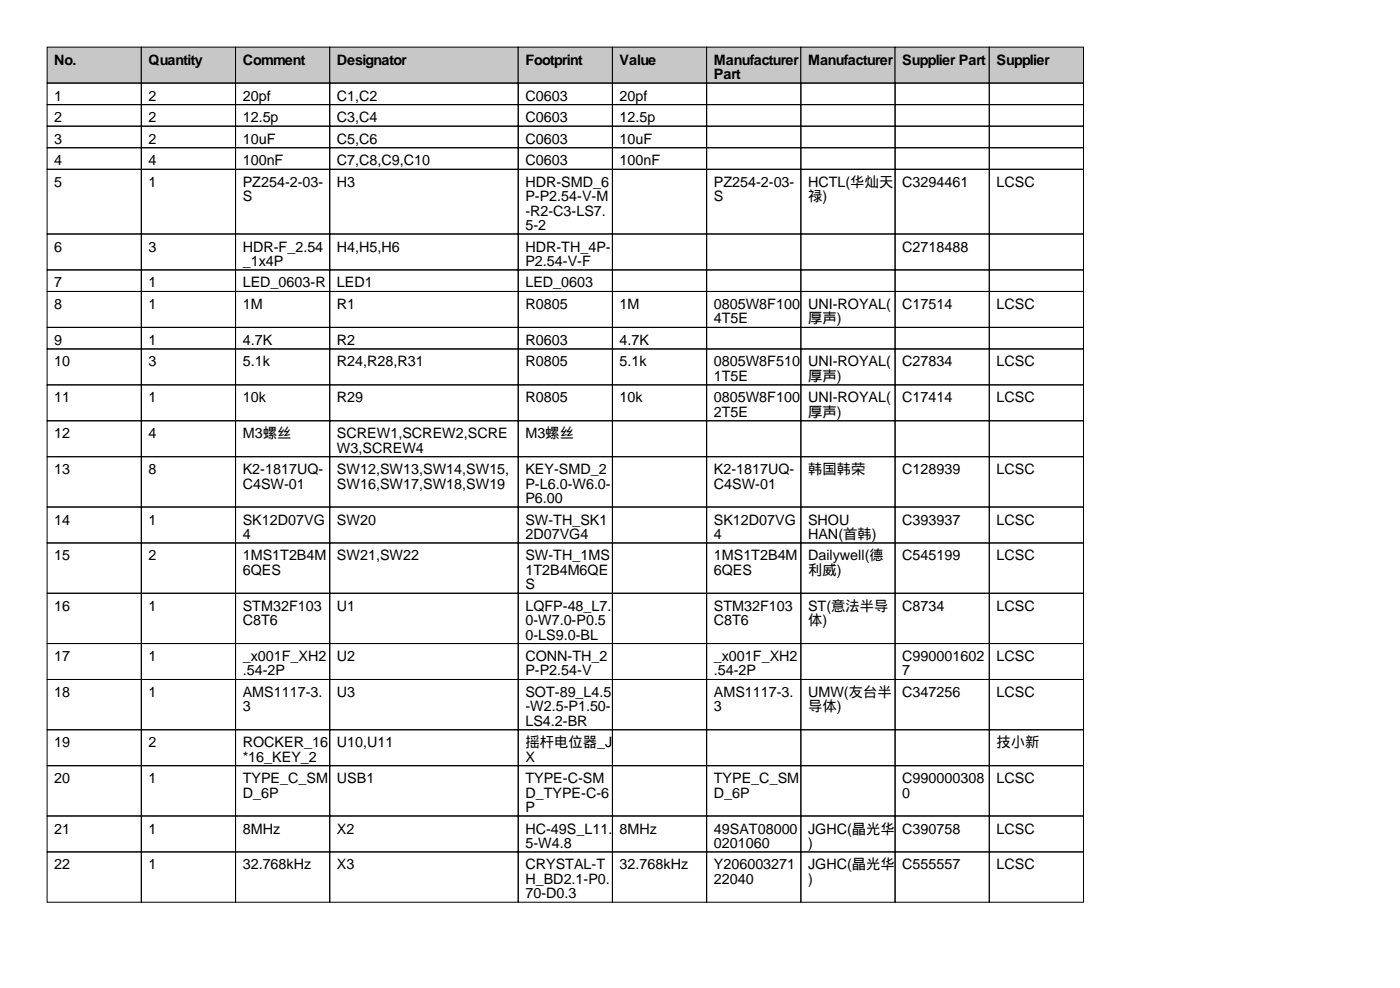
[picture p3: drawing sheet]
<svg xmlns="http://www.w3.org/2000/svg" width="297mm" height="210mm" viewBox="0 0 297 210" stroke-linecap="round" stroke-linejoin="round" font-family="sans-serif">
<defs><g id="words">
<g font-size="3">
<text x="11.5" y="13.7">No.</text>
<text x="31.5" y="13.7">Quantity</text>
<text x="51.5" y="13.7">Comment</text>
<text x="71.5" y="13.7">Designator</text>
<text x="111.5" y="13.7">Footprint</text>
<text x="131.5" y="13.7">Value</text>
<text x="151.5" y="13.7">Manufacturer</text>
<text x="151.5" y="16.8">Part</text>
<text x="171.5" y="13.7">Manufacturer</text>
<text x="191.5" y="13.7">Supplier Part</text>
<text x="211.5" y="13.7">Supplier</text>
<text x="11.5" y="21.3">1</text>
<text x="31.5" y="21.3">2</text>
<text x="51.5" y="21.3">20pf</text>
<text x="71.5" y="21.3">C1,C2</text>
<text x="111.5" y="21.3">C0603</text>
<text x="131.5" y="21.3">20pf</text>
<text x="11.5" y="25.9">2</text>
<text x="31.5" y="25.9">2</text>
<text x="51.5" y="25.9">12.5p</text>
<text x="71.5" y="25.9">C3,C4</text>
<text x="111.5" y="25.9">C0603</text>
<text x="131.5" y="25.9">12.5p</text>
<text x="11.5" y="30.5">3</text>
<text x="11.5" y="35.1">4</text>
<text x="31.5" y="30.5">2</text>
<text x="31.5" y="35.1">4</text>
<text x="51.5" y="30.5">10uF</text>
<text x="51.5" y="35.1">100nF</text>
<text x="71.5" y="30.5">C5,C6</text>
<text x="71.5" y="35.1">C7,C8,C9,C10</text>
<text x="111.5" y="30.5">C0603</text>
<text x="111.5" y="35.1">C0603</text>
<text x="131.5" y="30.5">10uF</text>
<text x="131.5" y="35.1">100nF</text>
<text x="11.5" y="39.6">5</text>
<text x="31.5" y="39.6">1</text>
<text x="51.5" y="39.6">PZ254-2-03-</text>
<text x="71.5" y="39.6">H3</text>
<text x="111.5" y="39.6">HDR-SMD_6</text>
<text x="151.5" y="39.6">PZ254-2-03-</text>
<text x="171.5" y="39.6">HCTL(华灿天</text>
<text x="191.5" y="39.6">C3294461</text>
<text x="211.5" y="39.6">LCSC</text>
<text x="51.5" y="42.7">S</text>
<text x="111.5" y="42.7">P-P2.54-V-M</text>
<text x="111.5" y="45.7">-R2-C3-LS7.</text>
<text x="151.5" y="42.7">S</text>
<text x="171.5" y="42.7">禄)</text>
<text x="11.5" y="53.3">6</text>
<text x="31.5" y="53.3">3</text>
<text x="51.5" y="53.3">HDR-F_2.54</text>
<text x="71.5" y="53.3">H4,H5,H6</text>
<text x="111.5" y="48.8">5-2</text>
<text x="111.5" y="53.3">HDR-TH_4P-</text>
<text x="191.5" y="53.3">C2718488</text>
<text x="51.5" y="56.4">_1x4P</text>
<text x="111.5" y="56.4">P2.54-V-F</text>
<text x="11.5" y="61">7</text>
<text x="11.5" y="65.5">8</text>
<text x="31.5" y="61">1</text>
<text x="31.5" y="65.5">1</text>
<text x="51.5" y="61">LED_0603-R</text>
<text x="51.5" y="65.5">1M</text>
<text x="71.5" y="61">LED1</text>
<text x="71.5" y="65.5">R1</text>
<text x="111.5" y="61">LED_0603</text>
<text x="111.5" y="65.5">R0805</text>
<text x="131.5" y="65.5">1M</text>
<text x="151.5" y="65.5">0805W8F100</text>
<text x="171.5" y="65.5">UNI-ROYAL(</text>
<text x="191.5" y="65.5">C17514</text>
<text x="211.5" y="65.5">LCSC</text>
<text x="151.5" y="68.6">4T5E</text>
<text x="171.5" y="68.6">厚声)</text>
<text x="11.5" y="73.2">9</text>
<text x="11.5" y="77.7">10</text>
<text x="31.5" y="73.2">1</text>
<text x="31.5" y="77.7">3</text>
<text x="51.5" y="73.2">4.7K</text>
<text x="51.5" y="77.7">5.1k</text>
<text x="71.5" y="73.2">R2</text>
<text x="71.5" y="77.7">R24,R28,R31</text>
<text x="111.5" y="73.2">R0603</text>
<text x="111.5" y="77.7">R0805</text>
<text x="131.5" y="73.2">4.7K</text>
<text x="131.5" y="77.7">5.1k</text>
<text x="151.5" y="77.7">0805W8F510</text>
<text x="171.5" y="77.7">UNI-ROYAL(</text>
<text x="191.5" y="77.7">C27834</text>
<text x="211.5" y="77.7">LCSC</text>
<text x="151.5" y="80.8">1T5E</text>
<text x="171.5" y="80.8">厚声)</text>
<text x="11.5" y="85.3">11</text>
<text x="31.5" y="85.3">1</text>
<text x="51.5" y="85.3">10k</text>
<text x="71.5" y="85.3">R29</text>
<text x="111.5" y="85.3">R0805</text>
<text x="131.5" y="85.3">10k</text>
<text x="151.5" y="85.3">0805W8F100</text>
<text x="151.5" y="88.4">2T5E</text>
<text x="171.5" y="85.3">UNI-ROYAL(</text>
<text x="171.5" y="88.4">厚声)</text>
<text x="191.5" y="85.3">C17414</text>
<text x="211.5" y="85.3">LCSC</text>
<text x="11.5" y="93">12</text>
<text x="31.5" y="93">4</text>
<text x="51.5" y="93">M3螺丝</text>
<text x="71.5" y="93">SCREW1,SCREW2,SCRE</text>
<text x="111.5" y="93">M3螺丝</text>
<text x="11.5" y="100.6">13</text>
<text x="31.5" y="100.6">8</text>
<text x="51.5" y="100.6">K2-1817UQ-</text>
<text x="71.5" y="96">W3,SCREW4</text>
<text x="71.5" y="100.6">SW12,SW13,SW14,SW15,</text>
<text x="111.5" y="100.6">KEY-SMD_2</text>
<text x="151.5" y="100.6">K2-1817UQ-</text>
<text x="171.5" y="100.6">韩国韩荣</text>
<text x="191.5" y="100.6">C128939</text>
<text x="211.5" y="100.6">LCSC</text>
<text x="51.5" y="103.6">C4SW-01</text>
<text x="71.5" y="103.6">SW16,SW17,SW18,SW19</text>
<text x="111.5" y="103.6">P-L6.0-W6.0-</text>
<text x="111.5" y="106.7">P6.00</text>
<text x="151.5" y="103.6">C4SW-01</text>
<text x="11.5" y="111.3">14</text>
<text x="31.5" y="111.3">1</text>
<text x="51.5" y="111.3">SK12D07VG</text>
<text x="71.5" y="111.3">SW20</text>
<text x="111.5" y="111.3">SW-TH_SK1</text>
<text x="151.5" y="111.3">SK12D07VG</text>
<text x="171.5" y="111.3">SHOU</text>
<text x="191.5" y="111.3">C393937</text>
<text x="211.5" y="111.3">LCSC</text>
<text x="11.5" y="118.9">15</text>
<text x="31.5" y="118.9">2</text>
<text x="51.5" y="114.3">4</text>
<text x="51.5" y="118.9">1MS1T2B4M</text>
<text x="71.5" y="118.9">SW21,SW22</text>
<text x="111.5" y="114.3">2D07VG4</text>
<text x="111.5" y="118.9">SW-TH_1MS</text>
<text x="151.5" y="114.3">4</text>
<text x="151.5" y="118.9">1MS1T2B4M</text>
<text x="171.5" y="114.3">HAN(首韩)</text>
<text x="171.5" y="118.9">Dailywell(德</text>
<text x="191.5" y="118.9">C545199</text>
<text x="211.5" y="118.9">LCSC</text>
<text x="51.5" y="121.9">6QES</text>
<text x="111.5" y="121.9">1T2B4M6QE</text>
<text x="111.5" y="125">S</text>
<text x="151.5" y="121.9">6QES</text>
<text x="171.5" y="121.9">利威)</text>
<text x="11.5" y="129.5">16</text>
<text x="31.5" y="129.5">1</text>
<text x="51.5" y="129.5">STM32F103</text>
<text x="71.5" y="129.5">U1</text>
<text x="111.5" y="129.5">LQFP-48_L7.</text>
<text x="151.5" y="129.5">STM32F103</text>
<text x="171.5" y="129.5">ST(意法半导</text>
<text x="191.5" y="129.5">C8734</text>
<text x="211.5" y="129.5">LCSC</text>
<text x="51.5" y="132.6">C8T6</text>
<text x="111.5" y="132.6">0-W7.0-P0.5</text>
<text x="111.5" y="135.6">0-LS9.0-BL</text>
<text x="151.5" y="132.6">C8T6</text>
<text x="171.5" y="132.6">体)</text>
<text x="11.5" y="140.2">17</text>
<text x="31.5" y="140.2">1</text>
<text x="51.5" y="140.2">_x001F_XH2</text>
<text x="51.5" y="143.3">.54-2P</text>
<text x="71.5" y="140.2">U2</text>
<text x="111.5" y="140.2">CONN-TH_2</text>
<text x="111.5" y="143.3">P-P2.54-V</text>
<text x="151.5" y="140.2">_x001F_XH2</text>
<text x="151.5" y="143.3">.54-2P</text>
<text x="191.5" y="140.2">C990001602</text>
<text x="191.5" y="143.3">7</text>
<text x="211.5" y="140.2">LCSC</text>
<text x="11.5" y="147.8">18</text>
<text x="31.5" y="147.8">1</text>
<text x="51.5" y="147.8">AMS1117-3.</text>
<text x="71.5" y="147.8">U3</text>
<text x="111.5" y="147.8">SOT-89_L4.5</text>
<text x="151.5" y="147.8">AMS1117-3.</text>
<text x="171.5" y="147.8">UMW(友台半</text>
<text x="191.5" y="147.8">C347256</text>
<text x="211.5" y="147.8">LCSC</text>
<text x="51.5" y="150.9">3</text>
<text x="111.5" y="150.9">-W2.5-P1.50-</text>
<text x="111.5" y="153.9">LS4.2-BR</text>
<text x="151.5" y="150.9">3</text>
<text x="171.5" y="150.9">导体)</text>
<text x="11.5" y="158.5">19</text>
<text x="31.5" y="158.5">2</text>
<text x="51.5" y="158.5">ROCKER_16</text>
<text x="51.5" y="161.5">*16_KEY_2</text>
<text x="71.5" y="158.5">U10,U11</text>
<text x="111.5" y="158.5">摇杆电位器_J</text>
<text x="111.5" y="161.5">X</text>
<text x="211.5" y="158.5">技小新</text>
<text x="11.5" y="166.1">20</text>
<text x="31.5" y="166.1">1</text>
<text x="51.5" y="166.1">TYPE_C_SM</text>
<text x="71.5" y="166.1">USB1</text>
<text x="111.5" y="166.1">TYPE-C-SM</text>
<text x="151.5" y="166.1">TYPE_C_SM</text>
<text x="191.5" y="166.1">C990000308</text>
<text x="211.5" y="166.1">LCSC</text>
<text x="51.5" y="169.2">D_6P</text>
<text x="111.5" y="169.2">D_TYPE-C-6</text>
<text x="111.5" y="172.2">P</text>
<text x="151.5" y="169.2">D_6P</text>
<text x="191.5" y="169.2">0</text>
<text x="11.5" y="176.8">21</text>
<text x="31.5" y="176.8">1</text>
<text x="51.5" y="176.8">8MHz</text>
<text x="71.5" y="176.8">X2</text>
<text x="111.5" y="176.8">HC-49S_L11.</text>
<text x="111.5" y="179.8">5-W4.8</text>
<text x="131.5" y="176.8">8MHz</text>
<text x="151.5" y="176.8">49SAT08000</text>
<text x="151.5" y="179.8">0201060</text>
<text x="171.5" y="176.8">JGHC(晶光华</text>
<text x="171.5" y="179.8">)</text>
<text x="191.5" y="176.8">C390758</text>
<text x="211.5" y="176.8">LCSC</text>
<text x="11.5" y="184.4">22</text>
<text x="31.5" y="184.4">1</text>
<text x="51.5" y="184.4">32.768kHz</text>
<text x="71.5" y="184.4">X3</text>
<text x="111.5" y="184.4">CRYSTAL-T</text>
<text x="131.5" y="184.4">32.768kHz</text>
<text x="151.5" y="184.4">Y206003271</text>
<text x="171.5" y="184.4">JGHC(晶光华</text>
<text x="191.5" y="184.4">C555557</text>
<text x="211.5" y="184.4">LCSC</text>
<text x="111.5" y="187.5">H_BD2.1-P0.</text>
<text x="111.5" y="190.5">70-D0.3</text>
<text x="151.5" y="187.5">22040</text>
<text x="171.5" y="187.5">)</text>
</g>
</g></defs>
<g fill="#c7c7c7" stroke="#000" stroke-width=".21">
<path d="M10 10h20v7.6h-20z"/>
<path d="M30 10h20v7.6h-20z"/>
<path d="M50 10h20v7.6h-20z"/>
<path d="M70 10h40v7.6h-40z"/>
<path d="M110 10h20v7.6h-20z"/>
<path d="M130 10h20v7.6h-20z"/>
<path d="M150 10h20v7.6h-20z"/>
<path d="M170 10h20v7.6h-20z"/>
<path d="M190 10h20v7.6h-20z"/>
<path d="M210 10h20v7.6h-20z"/>
</g>
<g fill="none" stroke="#000" stroke-width=".21">
<path d="M10 17.6h20v4.6h-20zM30 17.6h20v4.6h-20zM50 17.6h20v4.6h-20zM70 17.6h40v4.6h-40zM110 17.6h20v4.6h-20zM130 17.6h20v4.6h-20zM150 17.6h20v4.6h-20zM170 17.6h20v4.6h-20zM190 17.6h20v4.6h-20zM210 17.6h20v4.6h-20zM10 22.2h20v4.6h-20zM10 26.8h20v4.5h-20z"/>
<path d="M10 31.3h20v4.6h-20zM10 35.9h20v13.7h-20zM30 22.2h20v4.6h-20zM30 26.8h20v4.5h-20zM30 31.3h20v4.6h-20zM30 35.9h20v13.7h-20zM50 22.2h20v4.6h-20zM50 26.8h20v4.5h-20zM50 31.3h20v4.6h-20zM50 35.9h20v13.7h-20zM70 22.2h40v4.6h-40zM70 26.8h40v4.5h-40z"/>
<path d="M70 31.3h40v4.6h-40zM70 35.9h40v13.7h-40zM110 22.2h20v4.6h-20zM110 26.8h20v4.5h-20zM110 31.3h20v4.6h-20zM110 35.9h20v13.7h-20zM130 22.2h20v4.6h-20zM130 26.8h20v4.5h-20zM130 31.3h20v4.6h-20zM130 35.9h20v13.7h-20zM150 22.2h20v4.6h-20zM150 26.8h20v4.5h-20z"/>
<path d="M150 31.3h20v4.6h-20zM150 35.9h20v13.7h-20zM170 22.2h20v4.6h-20zM170 26.8h20v4.5h-20zM170 31.3h20v4.6h-20zM170 35.9h20v13.7h-20zM190 22.2h20v4.6h-20zM190 26.8h20v4.5h-20zM190 31.3h20v4.6h-20zM190 35.9h20v13.7h-20zM210 22.2h20v4.6h-20zM210 26.8h20v4.5h-20z"/>
<path d="M210 31.3h20v4.6h-20zM210 35.9h20v13.7h-20zM10 49.6h20v7.6h-20zM10 57.2h20v4.6h-20zM30 49.6h20v7.6h-20zM30 57.2h20v4.6h-20zM50 49.6h20v7.6h-20zM50 57.2h20v4.6h-20zM70 49.6h40v7.6h-40zM70 57.2h40v4.6h-40zM110 49.6h20v7.6h-20zM110 57.2h20v4.6h-20z"/>
<path d="M130 49.6h20v7.6h-20zM130 57.2h20v4.6h-20zM150 49.6h20v7.6h-20zM150 57.2h20v4.6h-20zM170 49.6h20v7.6h-20zM170 57.2h20v4.6h-20zM190 49.6h20v7.6h-20zM190 57.2h20v4.6h-20zM210 49.6h20v7.6h-20zM210 57.2h20v4.6h-20zM10 61.8h20v7.6h-20zM10 69.4h20v4.6h-20z"/>
<path d="M10 74h20v7.6h-20zM30 61.8h20v7.6h-20zM30 69.4h20v4.6h-20zM30 74h20v7.6h-20zM50 61.8h20v7.6h-20zM50 69.4h20v4.6h-20zM50 74h20v7.6h-20zM70 61.8h40v7.6h-40zM70 69.4h40v4.6h-40zM70 74h40v7.6h-40zM110 61.8h20v7.6h-20zM110 69.4h20v4.6h-20z"/>
<path d="M110 74h20v7.6h-20zM130 61.8h20v7.6h-20zM130 69.4h20v4.6h-20zM130 74h20v7.6h-20zM150 61.8h20v7.6h-20zM150 69.4h20v4.6h-20zM150 74h20v7.6h-20zM170 61.8h20v7.6h-20zM170 69.4h20v4.6h-20zM170 74h20v7.6h-20zM190 61.8h20v7.6h-20zM190 69.4h20v4.6h-20z"/>
<path d="M190 74h20v7.6h-20zM210 61.8h20v7.6h-20zM210 69.4h20v4.6h-20zM210 74h20v7.6h-20zM10 81.6h20v7.6h-20zM10 89.2h20v7.7h-20zM10 96.9h20v10.6h-20zM30 81.6h20v7.6h-20zM30 89.2h20v7.7h-20zM30 96.9h20v10.6h-20zM50 81.6h20v7.6h-20zM50 89.2h20v7.7h-20z"/>
<path d="M50 96.9h20v10.6h-20zM70 81.6h40v7.6h-40zM70 89.2h40v7.7h-40zM70 96.9h40v10.6h-40zM110 81.6h20v7.6h-20zM110 89.2h20v7.7h-20zM110 96.9h20v10.6h-20zM130 81.6h20v7.6h-20zM130 89.2h20v7.7h-20zM130 96.9h20v10.6h-20zM150 81.6h20v7.6h-20zM150 89.2h20v7.7h-20z"/>
<path d="M150 96.9h20v10.6h-20zM170 81.6h20v7.6h-20zM170 89.2h20v7.7h-20zM170 96.9h20v10.6h-20zM190 81.6h20v7.6h-20zM190 89.2h20v7.7h-20zM190 96.9h20v10.6h-20zM210 81.6h20v7.6h-20zM210 89.2h20v7.7h-20zM210 96.9h20v10.6h-20zM10 107.5h20v7.7h-20zM10 115.2h20v10.6h-20z"/>
<path d="M30 107.5h20v7.7h-20zM30 115.2h20v10.6h-20zM50 107.5h20v7.7h-20zM50 115.2h20v10.6h-20zM70 107.5h40v7.7h-40zM70 115.2h40v10.6h-40zM110 107.5h20v7.7h-20zM110 115.2h20v10.6h-20zM130 107.5h20v7.7h-20zM130 115.2h20v10.6h-20zM150 107.5h20v7.7h-20zM150 115.2h20v10.6h-20z"/>
<path d="M170 107.5h20v7.7h-20zM170 115.2h20v10.6h-20zM190 107.5h20v7.7h-20zM190 115.2h20v10.6h-20zM210 107.5h20v7.7h-20zM210 115.2h20v10.6h-20zM10 125.8h20v10.7h-20zM10 136.5h20v7.6h-20zM30 125.8h20v10.7h-20zM30 136.5h20v7.6h-20zM50 125.8h20v10.7h-20zM50 136.5h20v7.6h-20z"/>
<path d="M70 125.8h40v10.7h-40zM70 136.5h40v7.6h-40zM110 125.8h20v10.7h-20zM110 136.5h20v7.6h-20zM130 125.8h20v10.7h-20zM130 136.5h20v7.6h-20zM150 125.8h20v10.7h-20zM150 136.5h20v7.6h-20zM170 125.8h20v10.7h-20zM170 136.5h20v7.6h-20zM190 125.8h20v10.7h-20zM190 136.5h20v7.6h-20z"/>
<path d="M210 125.8h20v10.7h-20zM210 136.5h20v7.6h-20zM10 144.1h20v10.7h-20zM10 154.8h20v7.6h-20zM30 144.1h20v10.7h-20zM30 154.8h20v7.6h-20zM50 144.1h20v10.7h-20zM50 154.8h20v7.6h-20zM70 144.1h40v10.7h-40zM70 154.8h40v7.6h-40zM110 144.1h20v10.7h-20zM110 154.8h20v7.6h-20z"/>
<path d="M130 144.1h20v10.7h-20zM130 154.8h20v7.6h-20zM150 144.1h20v10.7h-20zM150 154.8h20v7.6h-20zM170 144.1h20v10.7h-20zM170 154.8h20v7.6h-20zM190 144.1h20v10.7h-20zM190 154.8h20v7.6h-20zM210 144.1h20v10.7h-20zM210 154.8h20v7.6h-20zM10 162.4h20v10.7h-20zM10 173.1h20v7.6h-20z"/>
<path d="M30 162.4h20v10.7h-20zM30 173.1h20v7.6h-20zM50 162.4h20v10.7h-20zM50 173.1h20v7.6h-20zM70 162.4h40v10.7h-40zM70 173.1h40v7.6h-40zM110 162.4h20v10.7h-20zM110 173.1h20v7.6h-20zM130 162.4h20v10.7h-20zM130 173.1h20v7.6h-20zM150 162.4h20v10.7h-20zM150 173.1h20v7.6h-20z"/>
<path d="M170 162.4h20v10.7h-20zM170 173.1h20v7.6h-20zM190 162.4h20v10.7h-20zM190 173.1h20v7.6h-20zM210 162.4h20v10.7h-20zM210 173.1h20v7.6h-20zM10 180.7h20v10.7h-20zM30 180.7h20v10.7h-20zM50 180.7h20v10.7h-20zM70 180.7h40v10.7h-40zM110 180.7h20v10.7h-20zM130 180.7h20v10.7h-20z"/>
<path d="M150 180.7h20v10.7h-20zM170 180.7h20v10.7h-20zM190 180.7h20v10.7h-20zM210 180.7h20v10.7h-20z"/>
</g>
<use href="#words"/>
</svg>
